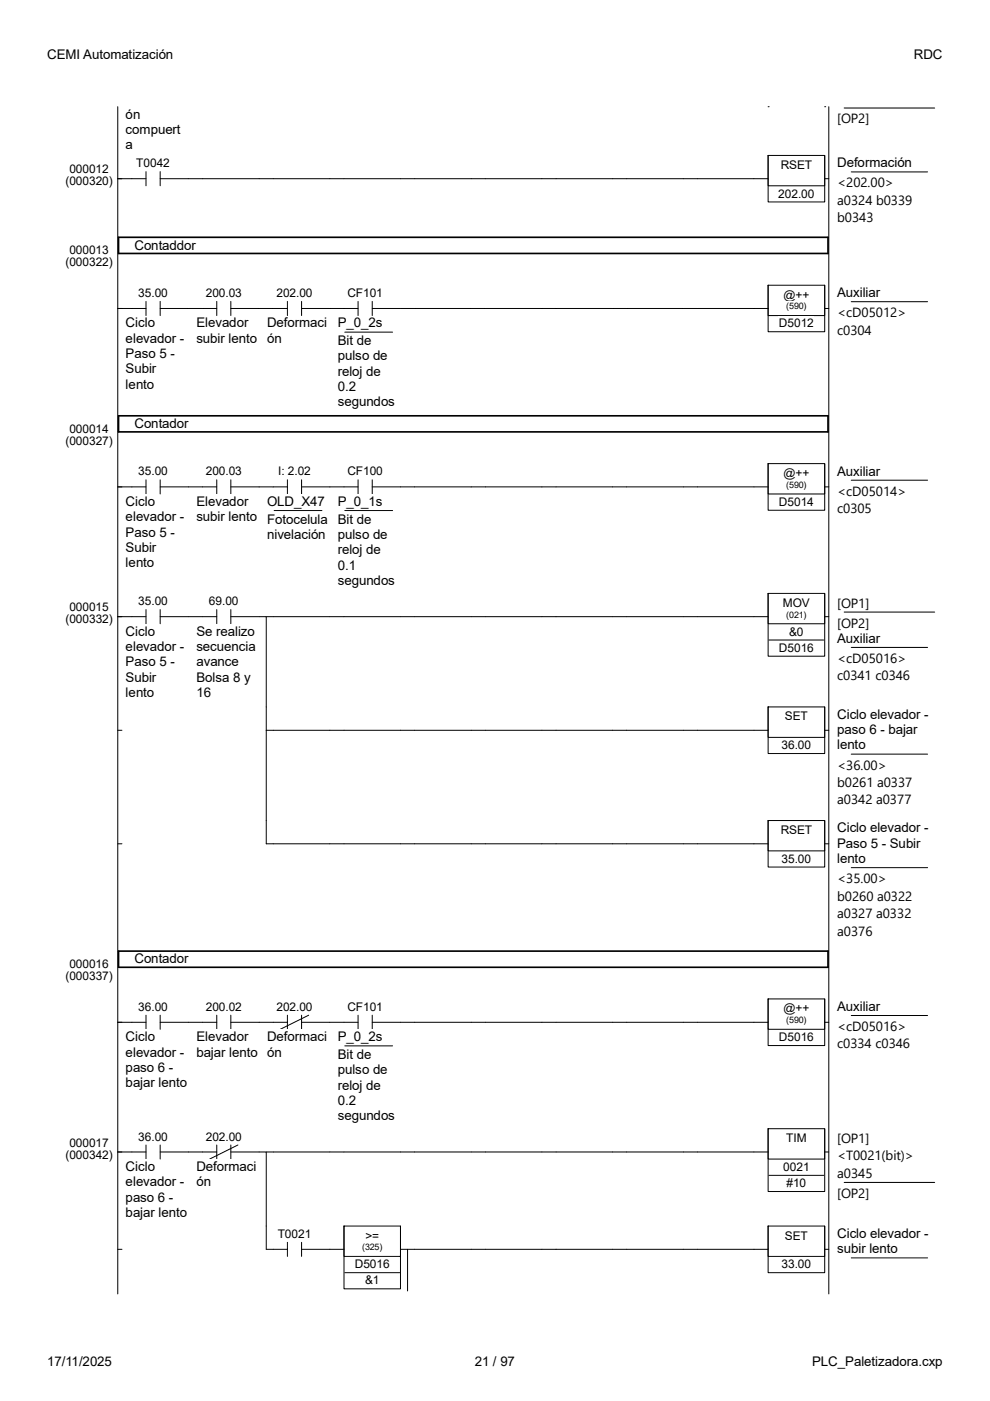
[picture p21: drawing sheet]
<svg xmlns="http://www.w3.org/2000/svg" width="210mm" height="297mm" viewBox="0 0 210 297" stroke-linecap="round" stroke-linejoin="round" font-family="sans-serif">
<defs><g id="words">
<g font-size="2.8">
<text x="10" y="12.5">CEMI Automatización</text>
<text x="193.8" y="12.5">RDC</text>
<text x="26.6" y="25.1">ón</text>
<text x="26.6" y="28.4">compuert</text>
<text x="177.6" y="26.2">[OP2]</text>
<text x="26.6" y="31.6">a</text>
<text x="177.6" y="35.5">Deformación</text>
<text x="177.6" y="39.7">&lt;202.00&gt;</text>
<text x="177.6" y="43.4">a0324 b0339</text>
<text x="177.6" y="47.1">b0343</text>
<text x="28.5" y="52.9">Contaddor</text>
<text x="177.6" y="63">Auxiliar</text>
<text x="26.6" y="69.4">Ciclo</text>
<text x="41.7" y="69.4">Elevador</text>
<text x="56.6" y="69.4">Deformaci</text>
<text x="71.6" y="69.4">P_0_2s</text>
<text x="177.6" y="67.2">&lt;cD05012&gt;</text>
<text x="177.6" y="71">c0304</text>
<text x="26.6" y="72.7">elevador -</text>
<text x="26.6" y="75.9">Paso 5 -</text>
<text x="41.7" y="72.7">subir lento</text>
<text x="56.6" y="72.7">ón</text>
<text x="71.6" y="73.2">Bit de</text>
<text x="71.6" y="76.4">pulso de</text>
<text x="26.6" y="79.2">Subir</text>
<text x="26.6" y="82.4">lento</text>
<text x="71.6" y="79.7">reloj de</text>
<text x="71.6" y="82.9">0.2</text>
<text x="71.6" y="86.2">segundos</text>
<text x="28.5" y="90.8">Contador</text>
<text x="177.6" y="100.8">Auxiliar</text>
<text x="26.6" y="107.3">Ciclo</text>
<text x="41.7" y="107.3">Elevador</text>
<text x="56.6" y="107.3">OLD_X47</text>
<text x="71.6" y="107.3">P_0_1s</text>
<text x="177.6" y="105.1">&lt;cD05014&gt;</text>
<text x="26.6" y="110.5">elevador -</text>
<text x="26.6" y="113.7">Paso 5 -</text>
<text x="41.7" y="110.5">subir lento</text>
<text x="56.6" y="111">Fotocelula</text>
<text x="71.6" y="111">Bit de</text>
<text x="177.6" y="108.8">c0305</text>
<text x="26.6" y="117">Subir</text>
<text x="56.6" y="114.3">nivelación</text>
<text x="71.6" y="114.3">pulso de</text>
<text x="71.6" y="117.5">reloj de</text>
<text x="26.6" y="120.2">lento</text>
<text x="71.6" y="120.8">0.1</text>
<text x="71.6" y="124">segundos</text>
<text x="177.6" y="128.8">[OP1]</text>
<text x="26.6" y="134.8">Ciclo</text>
<text x="41.7" y="134.8">Se realizo</text>
<text x="177.6" y="133.1">[OP2]</text>
<text x="177.6" y="136.3">Auxiliar</text>
<text x="26.6" y="138">elevador -</text>
<text x="26.6" y="141.3">Paso 5 -</text>
<text x="41.7" y="138">secuencia</text>
<text x="41.7" y="141.3">avance</text>
<text x="177.6" y="140.5">&lt;cD05016&gt;</text>
<text x="26.6" y="144.5">Subir</text>
<text x="26.6" y="147.7">lento</text>
<text x="41.7" y="144.5">Bolsa 8 y</text>
<text x="41.7" y="147.7">16</text>
<text x="177.6" y="144.2">c0341 c0346</text>
<text x="177.6" y="152.4">Ciclo elevador -</text>
<text x="177.6" y="155.7">paso 6 - bajar</text>
<text x="177.6" y="158.9">lento</text>
<text x="177.6" y="163.2">&lt;36.00&gt;</text>
<text x="177.6" y="166.9">b0261 a0337</text>
<text x="177.6" y="170.6">a0342 a0377</text>
<text x="177.6" y="176.5">Ciclo elevador -</text>
<text x="177.6" y="179.7">Paso 5 - Subir</text>
<text x="177.6" y="183">lento</text>
<text x="177.6" y="187.2">&lt;35.00&gt;</text>
<text x="177.6" y="190.9">b0260 a0322</text>
<text x="177.6" y="194.6">a0327 a0332</text>
<text x="177.6" y="198.4">a0376</text>
<text x="28.5" y="204.3">Contador</text>
<text x="177.6" y="214.3">Auxiliar</text>
<text x="26.6" y="220.7">Ciclo</text>
<text x="41.7" y="220.7">Elevador</text>
<text x="56.6" y="220.7">Deformaci</text>
<text x="71.6" y="220.7">P_0_2s</text>
<text x="177.6" y="218.6">&lt;cD05016&gt;</text>
<text x="26.6" y="224">elevador -</text>
<text x="26.6" y="227.2">paso 6 -</text>
<text x="41.7" y="224">bajar lento</text>
<text x="56.6" y="224">ón</text>
<text x="71.6" y="224.5">Bit de</text>
<text x="71.6" y="227.8">pulso de</text>
<text x="177.6" y="222.3">c0334 c0346</text>
<text x="26.6" y="230.5">bajar lento</text>
<text x="71.6" y="231">reloj de</text>
<text x="71.6" y="234.3">0.2</text>
<text x="71.6" y="237.5">segundos</text>
<text x="177.6" y="242.3">[OP1]</text>
<text x="26.6" y="248.3">Ciclo</text>
<text x="26.6" y="251.5">elevador -</text>
<text x="41.7" y="248.3">Deformaci</text>
<text x="41.7" y="251.5">ón</text>
<text x="177.6" y="246">&lt;T0021(bit)&gt;</text>
<text x="177.6" y="249.7">a0345</text>
<text x="26.6" y="254.8">paso 6 -</text>
<text x="177.6" y="254">[OP2]</text>
<text x="26.6" y="258">bajar lento</text>
<text x="177.6" y="262.5">Ciclo elevador -</text>
<text x="177.6" y="265.7">subir lento</text>
<text x="10" y="289.5">17/11/2025</text>
<text x="100.7" y="289.5">21 / 97</text>
<text x="172.3" y="289.5">PLC_Paletizadora.cxp</text>
</g>
<g font-size="2.5">
<text x="28.9" y="35.5">T0042</text>
<text x="165.6" y="35.8">RSET</text>
<text x="13.9" y="39.3">(000320)</text>
<text x="14.7" y="36.7">000012</text>
<text x="165.1" y="41.9">202.00</text>
<text x="14.7" y="53.9">000013</text>
<text x="13.9" y="56.5">(000322)</text>
<text x="29.3" y="63">35.00</text>
<text x="43.6" y="63">200.03</text>
<text x="58.6" y="63">202.00</text>
<text x="73.7" y="63">CF101</text>
<text x="166.2" y="63.3">@++</text>
<text x="165.2" y="69.4">D5012</text>
<text x="13.9" y="94.3">(000327)</text>
<text x="14.7" y="91.8">000014</text>
<text x="29.3" y="100.8">35.00</text>
<text x="43.6" y="100.8">200.03</text>
<text x="59" y="100.8">I: 2.02</text>
<text x="73.7" y="100.8">CF100</text>
<text x="166.2" y="101.2">@++</text>
<text x="165.2" y="107.3">D5014</text>
<text x="14.7" y="129.6">000015</text>
<text x="29.3" y="128.3">35.00</text>
<text x="44.3" y="128.3">69.00</text>
<text x="166.1" y="128.7">MOV</text>
<text x="13.9" y="132.1">(000332)</text>
<text x="167.4" y="134.8">&amp;0</text>
<text x="165.2" y="138.2">D5016</text>
<text x="166.5" y="152.8">SET</text>
<text x="165.8" y="158.8">36.00</text>
<text x="165.6" y="176.8">RSET</text>
<text x="165.8" y="182.9">35.00</text>
<text x="13.9" y="207.8">(000337)</text>
<text x="14.7" y="205.3">000016</text>
<text x="29.3" y="214.3">36.00</text>
<text x="43.6" y="214.3">200.02</text>
<text x="58.6" y="214.3">202.00</text>
<text x="73.7" y="214.3">CF101</text>
<text x="166.2" y="214.7">@++</text>
<text x="165.2" y="220.7">D5016</text>
<text x="13.9" y="245.6">(000342)</text>
<text x="14.7" y="243.1">000017</text>
<text x="29.3" y="241.8">36.00</text>
<text x="43.6" y="241.8">202.00</text>
<text x="166.8" y="242.2">TIM</text>
<text x="166.1" y="248.3">0021</text>
<text x="166.8" y="251.7">#10</text>
<text x="58.9" y="262.5">T0021</text>
<text x="77.5" y="262.8">&gt;=</text>
<text x="166.5" y="262.8">SET</text>
<text x="75.2" y="268.9">D5016</text>
<text x="165.8" y="268.9">33.00</text>
<text x="77.4" y="272.3">&amp;1</text>
</g>
<g font-size="1.9">
<text x="166.8" y="65.6">(590)</text>
<text x="166.8" y="103.4">(590)</text>
<text x="166.8" y="130.9">(021)</text>
<text x="166.8" y="216.9">(590)</text>
<text x="76.8" y="265.1">(325)</text>
</g>
</g></defs>
<path d="M25 22.6v251.7M175.8 22.6v251.7" fill="none" stroke="#000" stroke-width=".21"/>
<g fill="#fff">
<path d="M26.6 22.6h4v3.2h-4z"/>
<path d="M26.6 25.9h11.7v3.1h-11.7z"/>
<path d="M26.6 29.1h1.6v3.2h-1.6z"/>
</g>
<path d="M179 22.9h19.2" fill="none" stroke="#000" stroke-width=".21"/>
<path d="M177.6 23.2h6.8v3.7h-6.8z" fill="#fff"/>
<path d="M162.9 22.6h.1M174.9 22.6h.1" fill="none" stroke="#000" stroke-width=".21"/>
<g fill="#fff">
<path d="M14.7 34.5h8.4v2.8h-8.4z"/>
<path d="M13.9 37h10v2.9h-10z"/>
<path d="M28.9 33.2h7.1v2.8h-7.1z"/>
</g>
<g fill="none" stroke="#000" stroke-width=".21">
<path d="M28 37.9h3M31 36.4v3M34 37.9h6M34 36.4v3M43 37.9h12M58 37.9h12M73 37.9h11.9M87.9 37.9h12M103 37.9h11.9M117.9 37.9h12M132.9 37.9h12M147.9 37.9h12"/>
<path d="M162.9 33h12v6.4h-12z"/>
</g>
<g fill="#fff">
<path d="M165.6 33.6h6.7v2.8h-6.7z"/>
<path d="M165.1 39.6h7.7v2.9h-7.7z"/>
<path d="M177.6 33h15.9v3.1h-15.9z"/>
</g>
<path d="M180.6 36.4h16.1" fill="none" stroke="#000" stroke-width=".21"/>
<g fill="#fff">
<path d="M177.6 36.7h12.8v3.7h-12.8z"/>
<path d="M177.6 40.4h16v3.7h-16z"/>
<path d="M177.6 44.1h8.5v3.7h-8.5z"/>
</g>
<path d="M25.9 37.9h-.9h3M40 37.9h3M55 37.9h3M70 37.9h3M84.9 37.9h3M99.9 37.9h3.1M114.9 37.9h3M129.9 37.9h3M144.9 37.9h3M159.9 37.9h3M162.9 33v9.8h12v-9.8M174.9 37.9h.9" fill="none" stroke="#000" stroke-width=".21"/>
<g fill="#fff">
<path d="M14.7 51.7h8.4v2.8h-8.4z"/>
<path d="M13.9 54.2h10v2.8h-10z"/>
<path d="M28.5 50.4h13.2v3.2h-13.2z"/>
</g>
<path d="M25.1 50.3h150.5v3.4h-150.5z" fill="none" stroke="#000" stroke-width=".35"/>
<path d="M29.3 60.7h6.3v2.8h-6.3z" fill="#fff"/>
<path d="M28 65.4h3M31 63.9v3M34 65.4h6M34 63.9v3" fill="none" stroke="#000" stroke-width=".21"/>
<g fill="#fff">
<path d="M26.6 66.9h7.1v3.2h-7.1z"/>
<path d="M26.6 70.1h12.5v3.2h-12.5z"/>
<path d="M26.6 73.4h11.3v3.1h-11.3z"/>
<path d="M26.6 76.6h7.4v3.2h-7.4z"/>
<path d="M26.6 79.9h6.1v3.1h-6.1z"/>
<path d="M43.6 60.7h7.7v2.8h-7.7z"/>
</g>
<path d="M43 65.4h3M46 63.9v3M49 65.4h6M49 63.9v3" fill="none" stroke="#000" stroke-width=".21"/>
<g fill="#fff">
<path d="M41.7 66.9h11.8v3.2h-11.8z"/>
<path d="M41.7 70.1h12.9v3.2h-12.9z"/>
<path d="M58.6 60.7h7.7v2.8h-7.7z"/>
</g>
<path d="M58 65.4h3M61 63.9v3M64 65.4h6M64 63.9v3" fill="none" stroke="#000" stroke-width=".21"/>
<g fill="#fff">
<path d="M56.6 66.9h12.8v3.2h-12.8z"/>
<path d="M56.6 70.1h3.2v3.2h-3.2z"/>
<path d="M73.7 60.7h7.5v2.8h-7.5z"/>
</g>
<path d="M73 65.4h2.9M75.9 63.9v3M79 65.4h5.9M79 63.9v3" fill="none" stroke="#000" stroke-width=".21"/>
<path d="M71.6 66.9h9.6v3.2h-9.6z" fill="#fff"/>
<path d="M73.1 70.4h10.2" fill="none" stroke="#000" stroke-width=".21"/>
<g fill="#fff">
<path d="M71.6 70.7h8v3.1h-8z"/>
<path d="M71.6 73.9h11.4v3.2h-11.4z"/>
<path d="M71.6 77.2h10v3.1h-10z"/>
<path d="M71.6 80.4h4.7v3.2h-4.7z"/>
<path d="M71.6 83.7h12.2v3.1h-12.2z"/>
</g>
<path d="M87.9 65.4h12M103 65.4h11.9M117.9 65.4h12M132.9 65.4h12M147.9 65.4h12M162.9 60.5h12v6.4h-12z" fill="none" stroke="#000" stroke-width=".21"/>
<g fill="#fff">
<path d="M166.2 61.1h5.5v2.8h-5.5z"/>
<path d="M166.8 63.9h4.3v2.1h-4.3z"/>
<path d="M165.2 67.2h7.4v2.8h-7.4z"/>
<path d="M177.6 60.5h9.2v3.1h-9.2z"/>
</g>
<path d="M180.6 64h16.1" fill="none" stroke="#000" stroke-width=".21"/>
<g fill="#fff">
<path d="M177.6 64.2h14.7v3.7h-14.7z"/>
<path d="M177.6 67.9h8.1v3.7h-8.1z"/>
</g>
<path d="M25.9 65.4h-.9h3M40 65.4h3M55 65.4h3M70 65.4h3M84.9 65.4h3M99.9 65.4h3.1M114.9 65.4h3M129.9 65.4h3M144.9 65.4h3M159.9 65.4h3M162.9 60.5v9.8h12v-9.8M174.9 65.4h.9" fill="none" stroke="#000" stroke-width=".21"/>
<g fill="#fff">
<path d="M14.7 89.5h8.4v2.8h-8.4z"/>
<path d="M13.9 92.1h10v2.8h-10z"/>
<path d="M28.5 88.2h11.6v3.2h-11.6z"/>
</g>
<path d="M25.1 88.2h150.5v3.4h-150.5z" fill="none" stroke="#000" stroke-width=".35"/>
<path d="M29.3 98.6h6.3v2.8h-6.3z" fill="#fff"/>
<path d="M28 103.2h3M31 101.7v3M34 103.2h6M34 101.7v3" fill="none" stroke="#000" stroke-width=".21"/>
<g fill="#fff">
<path d="M26.6 104.7h7.1v3.2h-7.1z"/>
<path d="M26.6 108h12.5v3.1h-12.5z"/>
<path d="M26.6 111.2h11.3v3.2h-11.3z"/>
<path d="M26.6 114.5h7.4v3.1h-7.4z"/>
<path d="M26.6 117.7h6.1v3.2h-6.1z"/>
<path d="M43.6 98.6h7.7v2.8h-7.7z"/>
</g>
<path d="M43 103.2h3M46 101.7v3M49 103.2h6M49 101.7v3" fill="none" stroke="#000" stroke-width=".21"/>
<g fill="#fff">
<path d="M41.7 104.7h11.8v3.2h-11.8z"/>
<path d="M41.7 108h12.9v3.1h-12.9z"/>
<path d="M59 98.6h7v2.8h-7z"/>
</g>
<path d="M58 103.2h3M61 101.7v3M64 103.2h6M64 101.7v3" fill="none" stroke="#000" stroke-width=".21"/>
<path d="M56.6 104.7h12.3v3.2h-12.3z" fill="#fff"/>
<path d="M58.1 108.2h10.2" fill="none" stroke="#000" stroke-width=".21"/>
<g fill="#fff">
<path d="M56.6 108.5h13v3.2h-13z"/>
<path d="M56.6 111.8h12.5v3.1h-12.5z"/>
<path d="M73.7 98.6h7.5v2.8h-7.5z"/>
</g>
<path d="M73 103.2h2.9M75.9 101.7v3M79 103.2h5.9M79 101.7v3" fill="none" stroke="#000" stroke-width=".21"/>
<path d="M71.6 104.7h9.6v3.2h-9.6z" fill="#fff"/>
<path d="M73.1 108.2h10.2" fill="none" stroke="#000" stroke-width=".21"/>
<g fill="#fff">
<path d="M71.6 108.5h8v3.2h-8z"/>
<path d="M71.6 111.8h11.4v3.1h-11.4z"/>
<path d="M71.6 115h10v3.2h-10z"/>
<path d="M71.6 118.2h4.7v3.2h-4.7z"/>
<path d="M71.6 121.5h12.2v3.2h-12.2z"/>
</g>
<path d="M162.9 98.3h12v6.4h-12zM87.9 103.2h12M103 103.2h11.9M117.9 103.2h12M132.9 103.2h12M147.9 103.2h12" fill="none" stroke="#000" stroke-width=".21"/>
<g fill="#fff">
<path d="M166.2 98.9h5.5v2.8h-5.5z"/>
<path d="M166.8 101.7h4.3v2.1h-4.3z"/>
<path d="M165.2 105h7.4v2.8h-7.4z"/>
<path d="M177.6 98.3h9.2v3.2h-9.2z"/>
</g>
<path d="M180.6 101.8h16.1" fill="none" stroke="#000" stroke-width=".21"/>
<g fill="#fff">
<path d="M177.6 102.1h14.7v3.7h-14.7z"/>
<path d="M177.6 105.8h8.1v3.7h-8.1z"/>
</g>
<path d="M162.9 98.3v9.9h12v-9.9M25.9 103.2h-.9h3M40 103.2h3M55 103.2h3M70 103.2h3M84.9 103.2h3M99.9 103.2h3.1M114.9 103.2h3M129.9 103.2h3M144.9 103.2h3M159.9 103.2h3M174.9 103.2h.9" fill="none" stroke="#000" stroke-width=".21"/>
<g fill="#fff">
<path d="M14.7 127.3h8.4v2.9h-8.4z"/>
<path d="M13.9 129.9h10v2.8h-10z"/>
<path d="M29.3 126.1h6.3v2.8h-6.3z"/>
</g>
<path d="M28 130.7h3M31 129.2v3M34 130.7h6M34 129.2v3" fill="none" stroke="#000" stroke-width=".21"/>
<g fill="#fff">
<path d="M26.6 132.2h7.1v3.2h-7.1z"/>
<path d="M26.6 135.5h12.5v3.1h-12.5z"/>
<path d="M26.6 138.7h11.3v3.2h-11.3z"/>
<path d="M26.6 142h7.4v3.1h-7.4z"/>
<path d="M26.6 145.2h6.1v3.2h-6.1z"/>
<path d="M44.3 126.1h6.3v2.8h-6.3z"/>
</g>
<path d="M43 130.7h3M46 129.2v3M49 130.7h6M49 129.2v3" fill="none" stroke="#000" stroke-width=".21"/>
<g fill="#fff">
<path d="M41.7 132.2h12.4v3.2h-12.4z"/>
<path d="M41.7 135.5h12.6v3.1h-12.6z"/>
<path d="M41.7 138.7h9.8v3.2h-9.8z"/>
<path d="M41.7 142h12.2v3.1h-12.2z"/>
<path d="M41.7 145.2h3.9v3.2h-3.9z"/>
</g>
<path d="M58 130.7h12M73 130.7h11.9M87.9 130.7h12M103 130.7h11.9M117.9 130.7h12M132.9 130.7h12M147.9 130.7h12M162.9 125.8h12v6.4h-12z" fill="none" stroke="#000" stroke-width=".21"/>
<g fill="#fff">
<path d="M166.1 126.4h5.7v2.8h-5.7z"/>
<path d="M166.8 129.2h4.3v2.2h-4.3z"/>
<path d="M167.4 132.5h3.1v2.8h-3.1z"/>
</g>
<path d="M163.1 135.7h11.6" fill="none" stroke="#000" stroke-width=".21"/>
<g fill="#fff">
<path d="M165.2 136h7.4v2.8h-7.4z"/>
<path d="M177.6 125.8h6.8v3.7h-6.8z"/>
</g>
<path d="M179 129.8h19.2" fill="none" stroke="#000" stroke-width=".21"/>
<g fill="#fff">
<path d="M177.6 130h6.8v3.8h-6.8z"/>
<path d="M177.6 133.8h9.2v3.1h-9.2z"/>
</g>
<path d="M180.6 137.3h16.1" fill="none" stroke="#000" stroke-width=".21"/>
<g fill="#fff">
<path d="M177.6 137.5h14.7v3.7h-14.7z"/>
<path d="M177.6 141.2h16.2v3.7h-16.2z"/>
</g>
<g fill="none" stroke="#000" stroke-width=".21">
<path d="M25.9 130.7h-.9h3M40 130.7h3M55 130.7h1.5v19.2M56.5 130.7h1.5M70 130.7h3M84.9 130.7h3M99.9 130.7h3.1M114.9 130.7h3M129.9 130.7h3M144.9 130.7h3M159.9 130.7h3M162.9 125.8v13.3h12v-13.3"/>
<path d="M174.9 130.7h.9M58 154.8h12M73 154.8h11.9M87.9 154.8h12M103 154.8h11.9M117.9 154.8h12M132.9 154.8h12M147.9 154.8h12M162.9 149.9h12v6.4h-12z"/>
</g>
<g fill="#fff">
<path d="M166.5 150.5h4.9v2.8h-4.9z"/>
<path d="M165.8 156.6h6.3v2.8h-6.3z"/>
<path d="M177.6 149.9h20.2v3.1h-20.2z"/>
<path d="M177.6 153.1h17.9v3.2h-17.9z"/>
<path d="M177.6 156.4h6v3.1h-6z"/>
</g>
<path d="M180.6 159.9h16.1" fill="none" stroke="#000" stroke-width=".21"/>
<g fill="#fff">
<path d="M177.6 160.1h11.3v3.8h-11.3z"/>
<path d="M177.6 163.9h16v3.7h-16z"/>
<path d="M177.6 167.6h16.5v3.7h-16.5z"/>
</g>
<g fill="none" stroke="#000" stroke-width=".21">
<path d="M25 154.8h.9M56.5 154.8h1.5M56.5 149.9v24.1M70 154.8h3M84.9 154.8h3M99.9 154.8h3.1M114.9 154.8h3M129.9 154.8h3M144.9 154.8h3M159.9 154.8h3M162.9 149.9v9.9h12v-9.9M174.9 154.8h.9"/>
<path d="M58 178.9h12M73 178.9h11.9M87.9 178.9h12M103 178.9h11.9M117.9 178.9h12M132.9 178.9h12M147.9 178.9h12M162.9 174h12v6.4h-12z"/>
</g>
<g fill="#fff">
<path d="M165.6 174.6h6.7v2.8h-6.7z"/>
<path d="M165.8 180.7h6.3v2.8h-6.3z"/>
<path d="M177.6 174h20.2v3.1h-20.2z"/>
<path d="M177.6 177.2h18.5v3.2h-18.5z"/>
<path d="M177.6 180.4h6v3.2h-6z"/>
</g>
<path d="M180.6 184h16.1" fill="none" stroke="#000" stroke-width=".21"/>
<g fill="#fff">
<path d="M177.6 184.2h11.3v3.7h-11.3z"/>
<path d="M177.6 187.9h16v3.7h-16z"/>
<path d="M177.6 191.6h15.8v3.7h-15.8z"/>
<path d="M177.6 195.3h8.2v3.8h-8.2z"/>
</g>
<path d="M25 178.9h.9M56.5 174v4.9h1.5M70 178.9h3M84.9 178.9h3M99.9 178.9h3.1M114.9 178.9h3M129.9 178.9h3M144.9 178.9h3M159.9 178.9h3M162.9 174v9.8h12v-9.8M174.9 178.9h.9" fill="none" stroke="#000" stroke-width=".21"/>
<g fill="#fff">
<path d="M14.7 203h8.4v2.8h-8.4z"/>
<path d="M13.9 205.6h10v2.8h-10z"/>
<path d="M28.5 201.7h11.6v3.2h-11.6z"/>
</g>
<path d="M25.1 201.7h150.5v3.4h-150.5z" fill="none" stroke="#000" stroke-width=".35"/>
<path d="M29.3 212.1h6.3v2.8h-6.3z" fill="#fff"/>
<path d="M28 216.7h3M31 215.2v3M34 216.7h6M34 215.2v3" fill="none" stroke="#000" stroke-width=".21"/>
<g fill="#fff">
<path d="M26.6 218.2h7.1v3.2h-7.1z"/>
<path d="M26.6 221.5h12.5v3.1h-12.5z"/>
<path d="M26.6 224.7h10.9v3.2h-10.9z"/>
<path d="M26.6 228h13v3.1h-13z"/>
<path d="M43.6 212.1h7.7v2.8h-7.7z"/>
</g>
<path d="M43 216.7h3M46 215.2v3M49 216.7h6M49 215.2v3" fill="none" stroke="#000" stroke-width=".21"/>
<g fill="#fff">
<path d="M41.7 218.2h11.8v3.2h-11.8z"/>
<path d="M41.7 221.5h12.9v3.1h-12.9z"/>
<path d="M58.6 212.1h7.7v2.8h-7.7z"/>
</g>
<path d="M58 216.7h3M61 215.2v3M64 216.7h6M64 215.2v3M65.5 215.2l-6 3" fill="none" stroke="#000" stroke-width=".21"/>
<g fill="#fff">
<path d="M56.6 218.2h12.8v3.2h-12.8z"/>
<path d="M56.6 221.5h3.2v3.1h-3.2z"/>
<path d="M73.7 212.1h7.5v2.8h-7.5z"/>
</g>
<path d="M73 216.7h2.9M75.9 215.2v3M79 216.7h5.9M79 215.2v3" fill="none" stroke="#000" stroke-width=".21"/>
<path d="M71.6 218.2h9.6v3.2h-9.6z" fill="#fff"/>
<path d="M73.1 221.7h10.2" fill="none" stroke="#000" stroke-width=".21"/>
<g fill="#fff">
<path d="M71.6 222h8v3.2h-8z"/>
<path d="M71.6 225.3h11.4v3.1h-11.4z"/>
<path d="M71.6 228.5h10v3.1h-10z"/>
<path d="M71.6 231.8h4.7v3.1h-4.7z"/>
<path d="M71.6 235h12.2v3.1h-12.2z"/>
</g>
<path d="M87.9 216.7h12M103 216.7h11.9M117.9 216.7h12M132.9 216.7h12M147.9 216.7h12M162.9 211.8h12v6.4h-12z" fill="none" stroke="#000" stroke-width=".21"/>
<g fill="#fff">
<path d="M166.2 212.4h5.5v2.8h-5.5z"/>
<path d="M166.8 215.2h4.3v2.2h-4.3z"/>
<path d="M165.2 218.5h7.4v2.8h-7.4z"/>
<path d="M177.6 211.8h9.2v3.1h-9.2z"/>
</g>
<path d="M180.6 215.3h16.1" fill="none" stroke="#000" stroke-width=".21"/>
<g fill="#fff">
<path d="M177.6 215.6h14.7v3.7h-14.7z"/>
<path d="M177.6 219.3h16.2v3.7h-16.2z"/>
</g>
<path d="M25.9 216.7h-.9h3M40 216.7h3M55 216.7h3M70 216.7h3M84.9 216.7h3M99.9 216.7h3.1M114.9 216.7h3M129.9 216.7h3M144.9 216.7h3M159.9 216.7h3M162.9 211.8v9.9h12v-9.9M174.9 216.7h.9" fill="none" stroke="#000" stroke-width=".21"/>
<g fill="#fff">
<path d="M14.7 240.9h8.4v2.8h-8.4z"/>
<path d="M13.9 243.4h10v2.8h-10z"/>
<path d="M29.3 239.6h6.3v2.8h-6.3z"/>
</g>
<path d="M28 244.2h3M31 242.8v2.9M34 244.2h6M34 242.8v2.9" fill="none" stroke="#000" stroke-width=".21"/>
<g fill="#fff">
<path d="M26.6 245.7h7.1v3.2h-7.1z"/>
<path d="M26.6 249h12.5v3.2h-12.5z"/>
<path d="M26.6 252.2h10.9v3.2h-10.9z"/>
<path d="M26.6 255.5h13v3.1h-13z"/>
<path d="M43.6 239.6h7.7v2.8h-7.7z"/>
</g>
<path d="M43 244.2h3M46 242.8v2.9M49 244.2h6M49 242.8v2.9M50.5 242.8l-6 2.9" fill="none" stroke="#000" stroke-width=".21"/>
<g fill="#fff">
<path d="M41.7 245.7h12.8v3.2h-12.8z"/>
<path d="M41.7 249h3.1v3.2h-3.1z"/>
</g>
<path d="M162.9 239.3h12v6.4h-12zM58 244.2h12M73 244.2h11.9M87.9 244.2h12M103 244.2h11.9M117.9 244.2h12M132.9 244.2h12M147.9 244.2h12" fill="none" stroke="#000" stroke-width=".21"/>
<g fill="#fff">
<path d="M166.8 239.9h4.3v2.8h-4.3z"/>
<path d="M166.1 246h5.6v2.8h-5.6z"/>
</g>
<path d="M163.1 249.2h11.6" fill="none" stroke="#000" stroke-width=".21"/>
<g fill="#fff">
<path d="M166.8 249.4h4.2v2.9h-4.2z"/>
<path d="M177.6 239.3h6.8v3.7h-6.8z"/>
<path d="M177.6 243h16.3v3.7h-16.3z"/>
<path d="M177.6 246.7h8.2v3.7h-8.2z"/>
</g>
<path d="M179 250.7h19.2" fill="none" stroke="#000" stroke-width=".21"/>
<path d="M177.6 251h6.8v3.7h-6.8z" fill="#fff"/>
<g fill="none" stroke="#000" stroke-width=".21">
<path d="M162.9 239.3v13.3h12v-13.3M25.9 244.2h-.9h3M40 244.2h3M55 244.2h1.5v15.7M56.5 244.2h1.5M70 244.2h3M84.9 244.2h3M99.9 244.2h3.1M114.9 244.2h3M129.9 244.2h3M144.9 244.2h3M159.9 244.2h3"/>
<path d="M174.9 244.2h.9"/>
</g>
<path d="M58.9 260.2h7.1v2.8h-7.1z" fill="#fff"/>
<path d="M73 259.9h11.9v6.5h-11.9zM58 264.9h3M61 263.4v3M64 264.9h6M64 263.4v3" fill="none" stroke="#000" stroke-width=".21"/>
<g fill="#fff">
<path d="M77.5 260.6h2.9v2.8h-2.9z"/>
<path d="M76.8 263.4h4.3v2.1h-4.3z"/>
<path d="M75.2 266.7h7.5v2.8h-7.5z"/>
</g>
<path d="M73.1 269.8h11.7" fill="none" stroke="#000" stroke-width=".21"/>
<path d="M77.4 270.1h3.1v2.8h-3.1z" fill="#fff"/>
<path d="M73 259.9v13.4h11.9v-13.4M162.9 259.9h12v6.5h-12zM87.9 264.9h12M103 264.9h11.9M117.9 264.9h12M132.9 264.9h12M147.9 264.9h12" fill="none" stroke="#000" stroke-width=".21"/>
<g fill="#fff">
<path d="M166.5 260.6h4.9v2.8h-4.9z"/>
<path d="M165.8 266.7h6.3v2.8h-6.3z"/>
<path d="M177.6 259.9h20.2v3.2h-20.2z"/>
<path d="M177.6 263.2h12.9v3.1h-12.9z"/>
</g>
<g fill="none" stroke="#000" stroke-width=".21">
<path d="M56.5 259.9v5h1.5M162.9 259.9v9.9h12v-9.9M25 264.9h.9M70 264.9h3M84.9 264.9h1.5v8.8M86.4 264.9h1.5M99.9 264.9h3.1M114.9 264.9h3M129.9 264.9h3M144.9 264.9h3M159.9 264.9h3M174.9 264.9h.9"/>
<path d="M180.6 266.7h16.1"/>
</g>
<use href="#words"/>
</svg>
